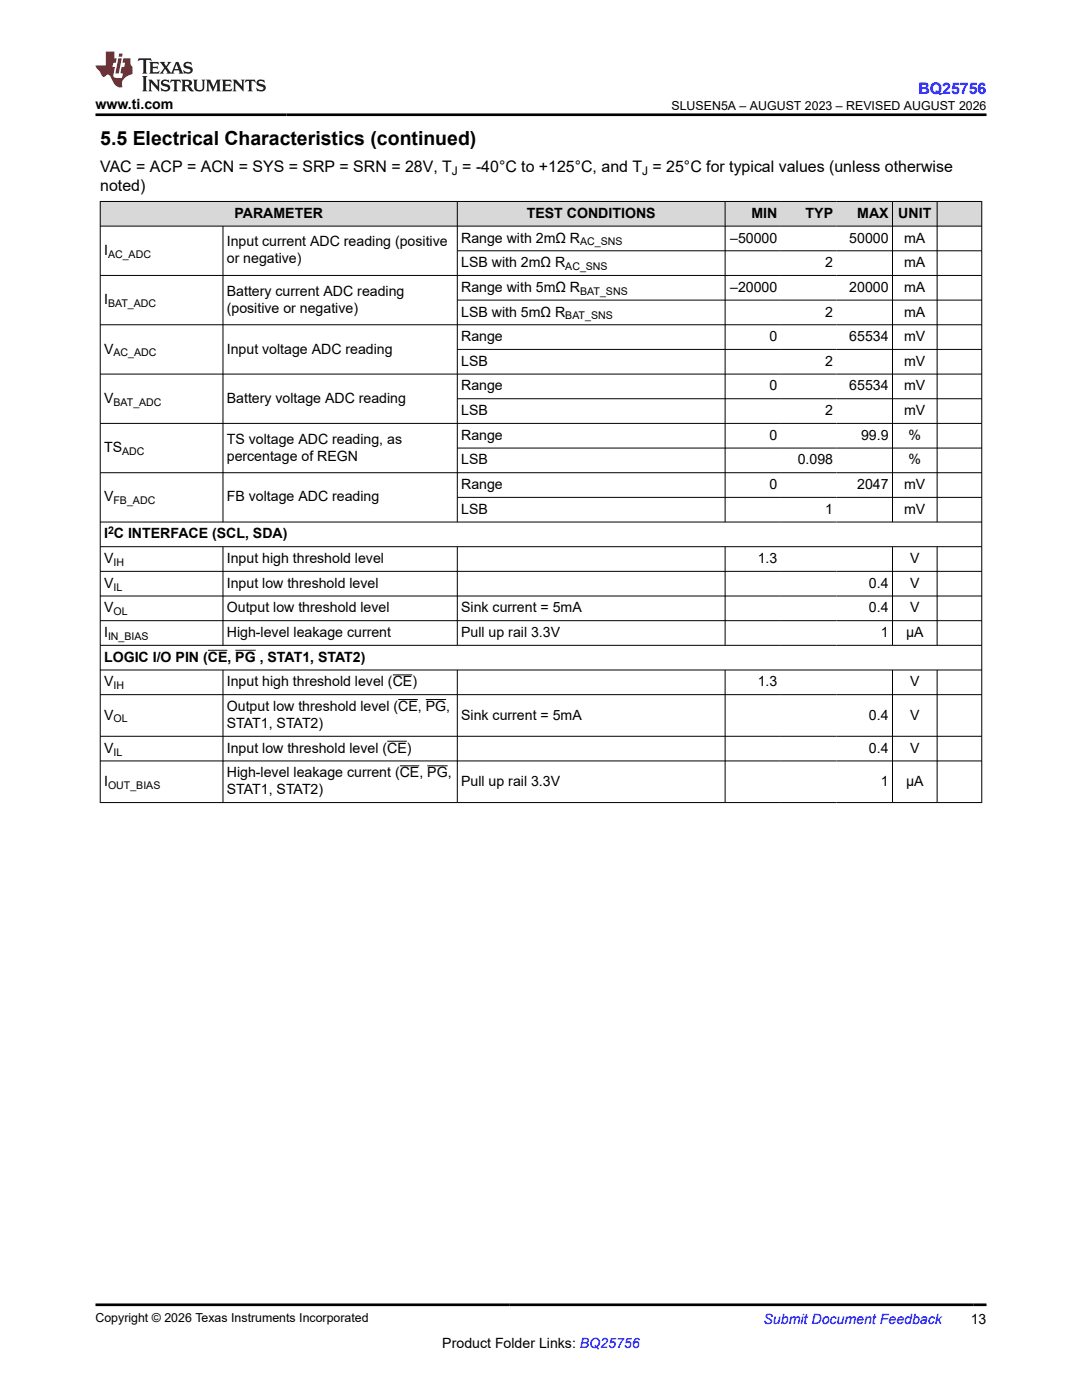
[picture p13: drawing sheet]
<svg xmlns="http://www.w3.org/2000/svg" width="216mm" height="279mm" viewBox="0 0 216 279" stroke-linecap="round" stroke-linejoin="round" font-family="sans-serif">
<defs><g id="words">
<text font-size="3.9" x="20" y="28.8">5.5 Electrical Characteristics (continued)</text>
<text font-size="3.2" fill="#00f" x="183.3" y="18.7">BQ25756</text>
<g font-size="3.2">
<text x="20" y="34.3">VAC = ACP = ACN = SYS = SRP = SRN = 28V, T = -40°C to +125°C, and T = 25°C for typical values (unless otherwise</text>
<text x="20" y="38.1">noted)</text>
</g>
<g font-size="2.8">
<text x="19" y="21.8">www.ti.com</text>
<text x="46.8" y="43.5">PARAMETER</text>
<text x="105.1" y="43.5">TEST CONDITIONS</text>
<text x="149.9" y="43.5">MIN</text>
<text x="160.8" y="43.5">TYP</text>
<text x="171" y="43.5">MAX</text>
<text x="179.2" y="43.5">UNIT</text>
<text x="20.8" y="50.9">I</text>
<text x="45.3" y="49.2">Input current ADC reading (positive</text>
<text x="45.3" y="52.6">or negative)</text>
<text x="92" y="48.4">Range with 2mΩ R</text>
<text x="92" y="53.3">LSB with 2mΩ R</text>
<text x="145.7" y="48.4">–50000</text>
<text x="164.7" y="53.3">2</text>
<text x="169.5" y="48.4">50000</text>
<text x="180.4" y="48.4">mA</text>
<text x="180.4" y="53.3">mA</text>
<text x="45.3" y="59">Battery current ADC reading</text>
<text x="92" y="58.2">Range with 5mΩ R</text>
<text x="145.7" y="58.2">–20000</text>
<text x="169.5" y="58.2">20000</text>
<text x="180.4" y="58.2">mA</text>
<text x="20.8" y="60.7">I</text>
<text x="45.3" y="62.4">(positive or negative)</text>
<text x="92" y="63.2">LSB with 5mΩ R</text>
<text x="164.7" y="63.2">2</text>
<text x="180.4" y="63.2">mA</text>
<text x="20.8" y="70.5">V</text>
<text x="45.3" y="70.5">Input voltage ADC reading</text>
<text x="92" y="68.1">Range</text>
<text x="153.5" y="68.1">0</text>
<text x="169.5" y="68.1">65534</text>
<text x="180.4" y="68.1">mV</text>
<text x="92" y="73">LSB</text>
<text x="92" y="77.9">Range</text>
<text x="153.5" y="77.9">0</text>
<text x="164.7" y="73">2</text>
<text x="169.5" y="77.9">65534</text>
<text x="180.4" y="73">mV</text>
<text x="180.4" y="77.9">mV</text>
<text x="20.8" y="80.4">V</text>
<text x="45.3" y="80.4">Battery voltage ADC reading</text>
<text x="92" y="82.9">LSB</text>
<text x="164.7" y="82.9">2</text>
<text x="180.4" y="82.9">mV</text>
<text x="45.3" y="88.5">TS voltage ADC reading, as</text>
<text x="92" y="87.8">Range</text>
<text x="153.5" y="87.8">0</text>
<text x="171.8" y="87.8">99.9</text>
<text x="181.3" y="87.8">%</text>
<text x="20.8" y="90.2">TS</text>
<text x="45.3" y="91.9">percentage of REGN</text>
<text x="92" y="92.7">LSB</text>
<text x="159.2" y="92.7">0.098</text>
<text x="181.3" y="92.7">%</text>
<text x="20.8" y="100.1">V</text>
<text x="45.3" y="100.1">FB voltage ADC reading</text>
<text x="92" y="97.6">Range</text>
<text x="153.5" y="97.6">0</text>
<text x="171" y="97.6">2047</text>
<text x="180.4" y="97.6">mV</text>
<text x="20.8" y="107.5">I C INTERFACE (SCL, SDA)</text>
<text x="92" y="102.5">LSB</text>
<text x="164.7" y="102.5">1</text>
<text x="180.4" y="102.5">mV</text>
<text x="20.8" y="112.4">V</text>
<text x="45.3" y="112.4">Input high threshold level</text>
<text x="151.2" y="112.4">1.3</text>
<text x="181.6" y="112.4">V</text>
<text x="20.8" y="117.3">V</text>
<text x="45.3" y="117.3">Input low threshold level</text>
<text x="173.4" y="117.3">0.4</text>
<text x="181.6" y="117.3">V</text>
<text x="20.8" y="122.2">V</text>
<text x="45.3" y="122.2">Output low threshold level</text>
<text x="92" y="122.2">Sink current = 5mA</text>
<text x="173.4" y="122.2">0.4</text>
<text x="181.6" y="122.2">V</text>
<text x="20.8" y="127.1">I</text>
<text x="45.3" y="127.1">High-level leakage current</text>
<text x="92" y="127.1">Pull up rail 3.3V</text>
<text x="175.8" y="127.1">1</text>
<text x="180.8" y="127.1">µA</text>
<text x="20.8" y="132.1">LOGIC I/O PIN (CE, PG , STAT1, STAT2)</text>
<text x="20.8" y="137">V</text>
<text x="45.3" y="137">Input high threshold level (CE)</text>
<text x="151.2" y="137">1.3</text>
<text x="181.6" y="137">V</text>
<text x="20.8" y="143.6">V</text>
<text x="45.3" y="141.9">Output low threshold level (CE, PG,</text>
<text x="92" y="143.6">Sink current = 5mA</text>
<text x="173.4" y="143.6">0.4</text>
<text x="181.6" y="143.6">V</text>
<text x="45.3" y="145.3">STAT1, STAT2)</text>
<text x="20.8" y="150.2">V</text>
<text x="45.3" y="150.2">Input low threshold level (CE)</text>
<text x="45.3" y="155.1">High-level leakage current (CE, PG,</text>
<text x="173.4" y="150.2">0.4</text>
<text x="181.6" y="150.2">V</text>
<text x="20.8" y="156.8">I</text>
<text x="45.3" y="158.5">STAT1, STAT2)</text>
<text x="92" y="156.8">Pull up rail 3.3V</text>
<text x="175.8" y="156.8">1</text>
<text x="180.8" y="156.8">µA</text>
<text x="88.3" y="269">Product Folder Links: BQ25756</text>
<text x="193.7" y="264.2">13</text>
</g>
<text font-size="2.8" fill="#00f" x="152.4" y="264.2">Submit Document Feedback</text>
<g font-size="2.5">
<text x="134" y="21.9">SLUSEN5A – AUGUST 2023 – REVISED AUGUST 2026</text>
<text x="19" y="263.9">Copyright © 2026 Texas Instruments Incorporated</text>
</g>
<g font-size="2.4">
<text x="90.2" y="34.9">J</text>
<text x="128.1" y="34.9">J</text>
</g>
<g font-size="2.1">
<text x="21.6" y="51.4">AC_ADC</text>
<text x="112.8" y="53.9">AC_SNS</text>
<text x="115.8" y="49">AC_SNS</text>
<text x="115.8" y="58.8">BAT_SNS</text>
<text x="21.6" y="61.3">BAT_ADC</text>
<text x="112.8" y="63.7">BAT_SNS</text>
<text x="22.6" y="71.1">AC_ADC</text>
<text x="22.6" y="81">BAT_ADC</text>
<text x="24.4" y="90.8">ADC</text>
<text x="22.6" y="100.6">FB_ADC</text>
<text x="21.6" y="106.5">2</text>
<text x="22.6" y="112.9">IH</text>
<text x="22.6" y="117.9">IL</text>
<text x="22.6" y="122.8">OL</text>
<text x="21.6" y="127.7">IN_BIAS</text>
<text x="22.6" y="137.5">IH</text>
<text x="22.6" y="144.2">OL</text>
<text x="22.6" y="150.8">IL</text>
<text x="21.6" y="157.4">OUT_BIAS</text>
</g>
</g></defs>
<g fill="#d8d8d8">
<path d="M20 40.2h175.9v4.9h-175.9z" fill-rule="evenodd"/>
<path d="M20.1 40.3h71.1v4.8h-71.1z" fill-rule="evenodd"/>
<path d="M91.3 40.3h53.3v4.8h-53.3z" fill-rule="evenodd"/>
<path d="M144.8 40.3h11v4.8h-11z" fill-rule="evenodd"/>
<path d="M155.8 40.3h11.2v4.8h-11.2z" fill-rule="evenodd"/>
<path d="M167 40.3h11v4.8h-11z" fill-rule="evenodd"/>
<path d="M178.1 40.3h8.8v4.8h-8.8z" fill-rule="evenodd"/>
<path d="M187.1 40.3h8.7v4.8h-8.7z" fill-rule="evenodd"/>
</g>
<g fill="none" stroke="#000" stroke-width=".2">
<path d="M19.9 40.2h176.1M19.9 45.1h176.1M19.9 55h176.1M20 40.1v120.1M44.5 45.1v59.1M91.3 40.1v64.1M91.3 50.1h104.7M91.3 59.9h104.7M144.7 40.1v64.1M178.1 40.1v64.1M187 40.1v64.1M195.9 40.1v120.1"/>
<path d="M19.9 64.8h176.1M19.9 74.7h176.1M91.3 69.7h104.7M91.3 79.6h104.7M19.9 84.5h176.1M91.3 89.4h104.7M91.3 99.3h104.7M196 94.3h-176.1M19.9 104.2h176.1M19.9 109.1h176.1M19.9 114h176.1M19.9 118.9h176.1"/>
<path d="M44.5 109.1v19.8M91.3 109.1v19.8M144.7 109.1v19.8M178.1 109.1v19.8M187 109.1v19.8M19.9 123.9h176.1M19.9 128.8h176.1M19.9 133.7h176.1M19.9 138.6h176.1M41.5 129.8h3.9M44.5 133.7v26.5M47 129.8h4"/>
<path d="M78.4 134.7h3.9M79.5 139.6h3.9M84.9 139.6h4.1M91.3 133.7v26.5M144.7 133.7v26.5M178.1 133.7v26.5M187 133.7v26.5M19.9 146.9h176.1M19.9 151.9h176.1M77.3 147.9h3.9M79.8 152.8h3.9M85.3 152.8h4"/>
<path d="M19.9 160.2h176.1"/>
</g>
<path d="M27.7 11.6l-.2 .6 .5-.2h.6v.1v2.2l-.2 .4h1l-.2-.4v-2.2v-.1h.5l.5 .2-.1-.6zM29.8 12.4l.2 .3v1.6l-.2 .4h1.9l.1-.6a1.08 1.08 0 0 1-1.3 .2v-.7h.6l.4 .2v-.7l-.4 .2h-.6v-.5l.2-.2a1 1 0 0 1 1 .3l-.1-.5zM31.8 12.4l1 1.1-1 1.2h.9l-.2-.2 .4-.8 .5 .8-.2 .2h1.6l-.2-.2 .1-.5h1l.1 .5-.1 .2h.9l-.2-.4-.8-1.9h-.5l-1 2.1-.8-1.1 .9-1h-.8l.2 .2-.5 .6-.3-.6 .1-.2zM35.2 12.8l.4 1h-.8zM36.8 12.5a.65 .65 0 0 0-.2 .7 .65 .65 0 0 0 .6 .5l.7 .1 .1 .3a.79 .79 0 0 1-.7 .4 .79 .79 0 0 1-.7-.5l.1 .7 .2-.1a.93 .93 0 0 0 1.1 0 .93 .93 0 0 0 .4-.9 1.46 1.46 0 0 0-1.2-.6l-.1-.3a1.09 1.09 0 0 1 1.2 .2l-.2-.6-.1 .1-.6-.2zM28.4 15.2l.2 .4v2.2l-.2 .4h1l-.2-.4v-2.2l.2-.4zM29.6 15.9l.2 .4v1.5l-.2 .4h.8l-.3-.4v-1.3l1.7 1.8v-2l.2-.4h-.8l.2 .2 .1 1.1-1.2-1.3zM32.3 16a.65 .65 0 0 0-.2 .8 .65 .65 0 0 0 .7 .4l.6 .2 .1 .2a.79 .79 0 0 1-.7 .4 .79 .79 0 0 1-.7-.5l.1 .7 .2-.1a.93 .93 0 0 0 1.1 .1 .93 .93 0 0 0 .4-1 1.46 1.46 0 0 0-1.2-.5l-.1-.4a1.09 1.09 0 0 1 1.2 .2l-.2-.6-.1 .1-.6-.1zM34.1 15.9l-.1 .6a.63 .63 0 0 1 .7-.3l.1 1.6-.3 .4h1l-.2-.4v-1.6a.66 .66 0 0 1 .8 .3l-.1-.6zM36.2 15.9l.2 .4v1.5l-.2 .4h.9l-.2-.2v-.7h.5l.1 .2a.79 .79 0 0 0 1.2 .6l-1-.9a.61 .61 0 0 0 .6-.6 .61 .61 0 0 0-.5-.7zM36.9 16.2h.2a.47 .47 0 0 1 .5 .1 .47 .47 0 0 1 .1 .5l-.2 .1-.6 .1zM38.5 15.9l.2 .2a2.27 2.27 0 0 0 .4 2 1.04 1.04 0 0 0 1.7-.7v-1.3l.2-.2h-.8l.2 .4v1.1a.6 .6 0 0 1-.6 .6 .6 .6 0 0 1-.6-.6v-1.1l.3-.4zM41.1 15.9l.2 .4v1.5l-.2 .4h.7l-.2-.4v-1.4l.9 1.9 .8-1.9v1.4l-.2 .4h1l-.3-.4v-1.5l.3-.4h-.8l-.7 1.5-.7-1.5zM44.3 15.9l.2 .4v1.5l-.2 .4h1.9l.1-.6a1.09 1.09 0 0 1-1.3 .2v-.7h.6l.4 .2v-.6l-.4 .2h-.6v-.6l.2-.1a1.01 1.01 0 0 1 1 .3l-.1-.6zM46.4 15.9l.3 .4v1.5l-.3 .4h.8l-.2-.4v-1.3l1.6 1.8v-2l.2-.4h-.7l.2 .2v1.1l-1.2-1.3zM49 15.9l-.1 .6a.63 .63 0 0 1 .8-.3v1.6l-.3 .4h1l-.2-.4v-1.6a.66 .66 0 0 1 .8 .3l-.1-.6zM51.4 16a.65 .65 0 0 0-.2 .8 .65 .65 0 0 0 .6 .4l.6 .2 .2 .2a.79 .79 0 0 1-.8 .4 .79 .79 0 0 1-.6-.5l.1 .7 .2-.1a.93 .93 0 0 0 1 .1 .93 .93 0 0 0 .5-1 1.46 1.46 0 0 0-1.3-.5l-.1-.4a1.09 1.09 0 0 1 1.3 .2l-.2-.6-.2 .1-.5-.1z" fill="#231f20"/>
<path d="M21.1 10.3v2.7h-2.1l.1 .4 .9 1a.95 .95 0 0 0 .9 .9 .59 .59 0 0 1 .6-.4 .59 .59 0 0 1 .5 .3l.4 .8a1.59 1.59 0 0 0 2.1 1.4 1.61 1.61 0 0 1 1-2.3l1-.3-.1-1.5a1.59 1.59 0 0 1-.4-1.7h-1.4l-.2 .9h.5l-.1 .9h-.5l-.2 .9v.3l.4 .1-.2 .9h-.6a.73 .73 0 0 1-1.1-.7l.3-1.5h-.5l.2-.9h.5l.2-.9h-.5v-1.3zM23.6 11.6l-.6 3.1h.7l.6-3.1zM23.8 10.7l-.1 .6h.7l.1-.6z" fill="#ed1c24"/>
<path d="M19 22.9h177.8M19 260.4h177.8" fill="none" stroke="#000" stroke-width=".53"/>
<use href="#words"/>
</svg>
